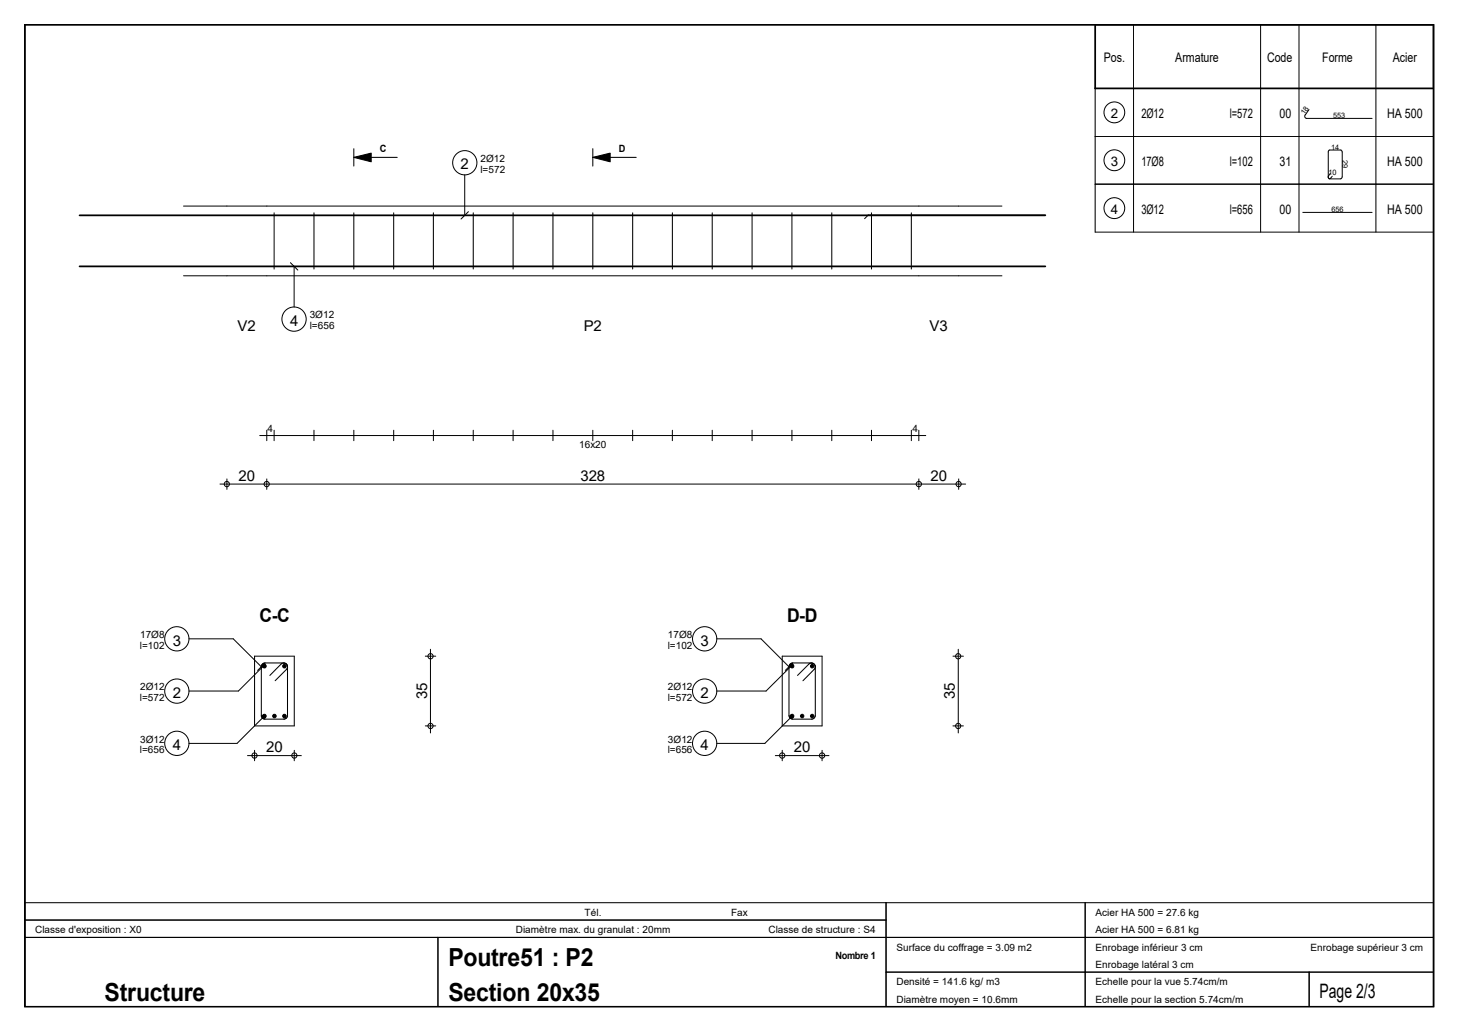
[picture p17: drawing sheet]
<svg xmlns="http://www.w3.org/2000/svg" width="420mm" height="297mm" viewBox="0 0 420 297" stroke-linecap="round" stroke-linejoin="round" font-family="sans-serif">
<defs><g id="words">
<g font-size="7.2">
<text x="129.1" y="278">Poutre51 : P2</text>
<text x="30.1" y="288">Structure</text>
<text x="129.1" y="288">Section 20x35</text>
</g>
<text font-size="5.7" x="379.9" y="287.4">Page 2/3</text>
<g font-size="5.5">
<text x="74.7" y="179.2">C-C</text>
<text x="226.6" y="179.2">D-D</text>
</g>
<g font-size="4.3">
<text x="132.6" y="48.8">2</text>
<text x="68.4" y="95.3">V2</text>
<text x="83.5" y="93.8">4</text>
<text x="168" y="95.3">P2</text>
<text x="267.6" y="95.3">V3</text>
<text x="68.7" y="138.3">20</text>
<text x="167.1" y="138.3">328</text>
<text x="267.8" y="138.3">20</text>
<text x="49.7" y="185.8">3</text>
<text x="201.6" y="185.8">3</text>
<text x="49.7" y="200.8">2</text>
<text x="122.9" y="201.3" transform="rotate(-90 122.9 201.3)">35</text>
<text x="201.6" y="200.8">2</text>
<text x="274.8" y="201.3" transform="rotate(-90 274.8 201.3)">35</text>
<text x="49.7" y="215.9">4</text>
<text x="201.6" y="215.9">4</text>
<text x="76.6" y="216.4">20</text>
<text x="228.5" y="216.4">20</text>
</g>
<g font-size="3.8">
<text x="317.8" y="17.9">Pos.</text>
<text x="338.3" y="17.9">Armature</text>
<text x="364.7" y="17.9">Code</text>
<text x="380.6" y="17.9">Forme</text>
<text x="400.9" y="17.9">Acier</text>
<text x="319.7" y="34">2</text>
<text x="328.5" y="34">2Ø12</text>
<text x="354" y="34">l=572</text>
<text x="368.3" y="34">00</text>
<text x="399.3" y="34">HA 500</text>
<text x="319.7" y="47.8">3</text>
<text x="328.5" y="47.8">17Ø8</text>
<text x="354" y="47.8">l=102</text>
<text x="368.3" y="47.8">31</text>
<text x="399.3" y="47.8">HA 500</text>
<text x="319.7" y="61.6">4</text>
<text x="328.5" y="61.6">3Ø12</text>
<text x="354" y="61.6">l=656</text>
<text x="368.3" y="61.6">00</text>
<text x="399.3" y="61.6">HA 500</text>
</g>
<g font-size="2.9">
<text x="109.3" y="43.7">C</text>
<text x="138.3" y="46.6">2Ø12</text>
<text x="178.1" y="43.7">D</text>
<text x="138.3" y="49.7">l=572</text>
<text x="89.2" y="91.7">3Ø12</text>
<text x="89.2" y="94.7">l=656</text>
<text x="77" y="124.3">4</text>
<text x="262.6" y="124.3">4</text>
<text x="166.7" y="128.9">16x20</text>
<text x="40.3" y="183.7">17Ø8</text>
<text x="192.3" y="183.7">17Ø8</text>
<text x="40.3" y="186.6">l=102</text>
<text x="192.2" y="186.6">l=102</text>
<text x="40.3" y="201.7">l=572</text>
<text x="40.3" y="198.7">2Ø12</text>
<text x="192.2" y="201.7">l=572</text>
<text x="192.3" y="198.7">2Ø12</text>
<text x="40.3" y="213.7">3Ø12</text>
<text x="192.3" y="213.7">3Ø12</text>
<text x="40.3" y="216.7">l=656</text>
<text x="192.2" y="216.7">l=656</text>
<text x="168.3" y="263.6">Tél.</text>
<text x="210.4" y="263.6">Fax</text>
<text x="315.4" y="263.6">Acier HA 500 = 27.6 kg</text>
<text x="10.1" y="268.6">Classe d'exposition : X0</text>
<text x="148.5" y="268.6">Diamètre max. du granulat : 20mm</text>
<text x="221.2" y="268.6">Classe de structure : S4</text>
<text x="315.4" y="268.6">Acier HA 500 = 6.81 kg</text>
<text x="258.1" y="273.6">Surface du coffrage = 3.09 m2</text>
<text x="315.4" y="273.6">Enrobage inférieur 3 cm</text>
<text x="377.2" y="273.6">Enrobage supérieur 3 cm</text>
<text x="240.5" y="276.1">Nombre 1</text>
<text x="315.4" y="278.6">Enrobage latéral 3 cm</text>
<text x="258.1" y="283.6">Densité = 141.6 kg/ m3</text>
<text x="315.4" y="283.6">Echelle pour la vue 5.74cm/m</text>
<text x="258.1" y="288.6">Diamètre moyen = 10.6mm</text>
<text x="315.4" y="288.6">Echelle pour la section 5.74cm/m</text>
</g>
<g font-size="2.2">
<text x="375.5" y="33.1" transform="rotate(-54 375.5 33.1)">18</text>
<text x="383.7" y="34">553</text>
<text x="383.2" y="43.1">14</text>
<text x="386.5" y="46.1" transform="rotate(90 386.5 46.1)">29</text>
<text x="382.4" y="50.3">10</text>
<text x="383.2" y="61">656</text>
</g>
</g></defs>
<g fill="none" stroke="#000" stroke-width=".29">
<path d="M7 7h405.8v282.8h-405.8zM326.3 7.1v59.7M362.9 7.1v59.7M373.9 7.1v59.7M396.1 7.1v59.7M315.3 39.2h97.4M315.3 25.4h97.4M376 34.1h19M376.8 31.5l-1.1 1.5a.59 .59 0 0 0 .3 1M52.8 59.3h235.6M133.8 50.3v11.7M315.3 53h97.4"/>
<path d="M382.9 49.9l-.6 1 .4 .6h3.3l.3-.6M386.3 43.7l-.3-.5h-3.3l-.3 .2v7.8l.5 .2 .6-.7M386.4 43.7v7.2M52.8 79.4h235.6M84.7 76.7v11.6M300.9 61.9h-51l-1 1M315.3 66.8h97.4M375 61.1h20M63.3 139.3h214.7M65.3 137.8v3M74.8 125.3h191.7M76.8 123.8v3"/>
<path d="M76.8 137.8v3M78.9 123.8v3M90.4 123.8v3M101.9 123.8v3M113.3 123.8v3M124.8 123.8v3M136.2 123.8v3M147.7 123.8v3M159.2 123.8v3M170.6 123.8v3M182.1 123.8v3M193.5 123.8v3"/>
<path d="M205 123.8v3M216.5 123.8v3M228 123.8v3M239.4 123.8v3M250.9 123.8v3M262.3 123.8v3M264.5 123.8v3M264.5 137.8v3M276 137.8v3M54.4 183.9h12.7l8.1 8M73.3 188.8h11.4v20.1h-11.4zM75.9 191.6l-7.3 7.3h-14.2"/>
<path d="M122.4 188.8h3M123.9 186.9v24M206.3 183.9h12.8l8 8M225.2 188.8h11.4v20.1h-11.4zM227.9 191.6l-7.4 7.3h-14.2M274.3 188.8h3M275.8 186.9v24M71.2 217.5h15.5M73.3 215.9v3M75.9 206.2l-7.7 7.8h-13.8M84.7 215.9v3M122.4 208.9h3"/>
<path d="M223.2 217.5h15.4M225.2 215.9v3M227.9 206.2l-7.7 7.8h-13.9M236.6 215.9v3M274.3 208.9h3"/>
<circle cx="320.8" cy="32.3" r="2.99"/>
<circle cx="133.8" cy="46.8" r="3.5"/>
<circle cx="320.8" cy="46.1" r="2.99"/>
<circle cx="320.8" cy="59.9" r="2.99"/>
<circle cx="84.6" cy="91.8" r="3.5"/>
<circle cx="65.3" cy="139.3" r=".75"/>
<circle cx="76.8" cy="139.3" r=".75"/>
<circle cx="264.5" cy="139.3" r=".76"/>
<circle cx="275.9" cy="139.3" r=".75"/>
<circle cx="50.9" cy="198.9" r="3.5"/>
<circle cx="50.9" cy="183.9" r="3.5"/>
<circle cx="123.9" cy="188.9" r=".75"/>
<circle cx="202.8" cy="198.9" r="3.5"/>
<circle cx="202.8" cy="183.9" r="3.5"/>
<circle cx="275.8" cy="188.9" r=".75"/>
<circle cx="50.9" cy="213.9" r="3.5"/>
<circle cx="73.2" cy="217.4" r=".75"/>
<circle cx="84.7" cy="217.4" r=".75"/>
<circle cx="123.9" cy="208.9" r=".75"/>
<circle cx="202.8" cy="213.9" r="3.5"/>
<circle cx="225.2" cy="217.4" r=".76"/>
<circle cx="236.6" cy="217.4" r=".76"/>
<circle cx="275.8" cy="208.9" r=".75"/>
</g>
<path d="M101.9 45.3l4.9-1.2v2.5zM170.6 45.3l5-1.2v2.5z" fill="#000" stroke="#000" stroke-width=".3"/>
<g fill="none" stroke="#000" stroke-width=".3">
<path d="M315.3 25.4v41.4M412.7 25.4v41.4M101.9 42.8v5M101.9 45.3h12.4M170.6 45.3h12.5M170.6 42.8v5M78.9 61.3v16.1M83.6 75.6l2.1 2.1M90.4 61.3v16.1M101.9 61.3v16.1M113.3 61.3v16.1M124.8 61.3v16.1"/>
<path d="M134.8 60.9l-2.1 2.1M136.2 61.3v16.1M147.7 61.3v16.1M159.2 61.3v16.1M170.6 61.3v16.1M182.1 61.3v16.1M193.5 61.3v16.1M205 61.3v16.1M216.5 61.3v16.1M228 61.3v16.1M239.4 61.3v16.1M250.9 61.3v16.1"/>
<path d="M262.3 61.3v16.1M75.5 191.1l.8-.3h5.4l.6 .2 .4 .5 .1 14.6-.3 .6-.6 .3h-5.8l-.6-.3-.3-.6v-14.4zM76.3 190.8l-2.1 2.2M82.8 191.9a1.08 1.08 0 0 0-.7-1 1.08 1.08 0 0 0-1.2 .2l-3.2 3.3M82.8 192.1l-.3 .6-3.3 3.2M228.2 190.8l-2.1 2.2M229.6 194.4l3.2-3.3a1.08 1.08 0 0 1 1.2-.2 1.08 1.08 0 0 1 .7 1l-.1 14.4-.8 .7h-5.8l-.4-.2-.5-.9 .1-14.4 .4-.5 .6-.2h5.4a1.08 1.08 0 0 1 1 .7 1.08 1.08 0 0 1-.2 1.2l-3.3 3.2M7.1 259.8h405.6v30h-405.6zM255.1 259.8v30M312.4 259.8v30M7.1 264.8h248M7.1 269.8h405.6"/>
<path d="M126.1 269.8v20M255.1 279.8h157.6M376.9 279.8v10"/>
</g>
<path d="M7.1 7.1h405.6v282.7h-405.6zM315.3 7.1v18.3h97.4M22.9 62h278M22.9 76.7h278" fill="none" stroke="#000" stroke-width=".51"/>
<g fill="#000" stroke="#000" stroke-width=".29">
<circle cx="75.9" cy="191.6" r=".51"/>
<circle cx="76.1" cy="191.7" r=".51"/>
<circle cx="81.9" cy="191.7" r=".51"/>
<circle cx="227.8" cy="191.6" r=".5"/>
<circle cx="228" cy="191.7" r=".5"/>
<circle cx="233.8" cy="191.7" r=".5"/>
<circle cx="75.9" cy="206.2" r=".51"/>
<circle cx="76.1" cy="206.1" r=".51"/>
<circle cx="79" cy="206.1" r=".51"/>
<circle cx="81.9" cy="206.1" r=".51"/>
<circle cx="227.8" cy="206.2" r=".5"/>
<circle cx="228" cy="206.1" r=".5"/>
<circle cx="230.9" cy="206.1" r=".5"/>
<circle cx="233.8" cy="206.1" r=".5"/>
</g>
<use href="#words"/>
</svg>
